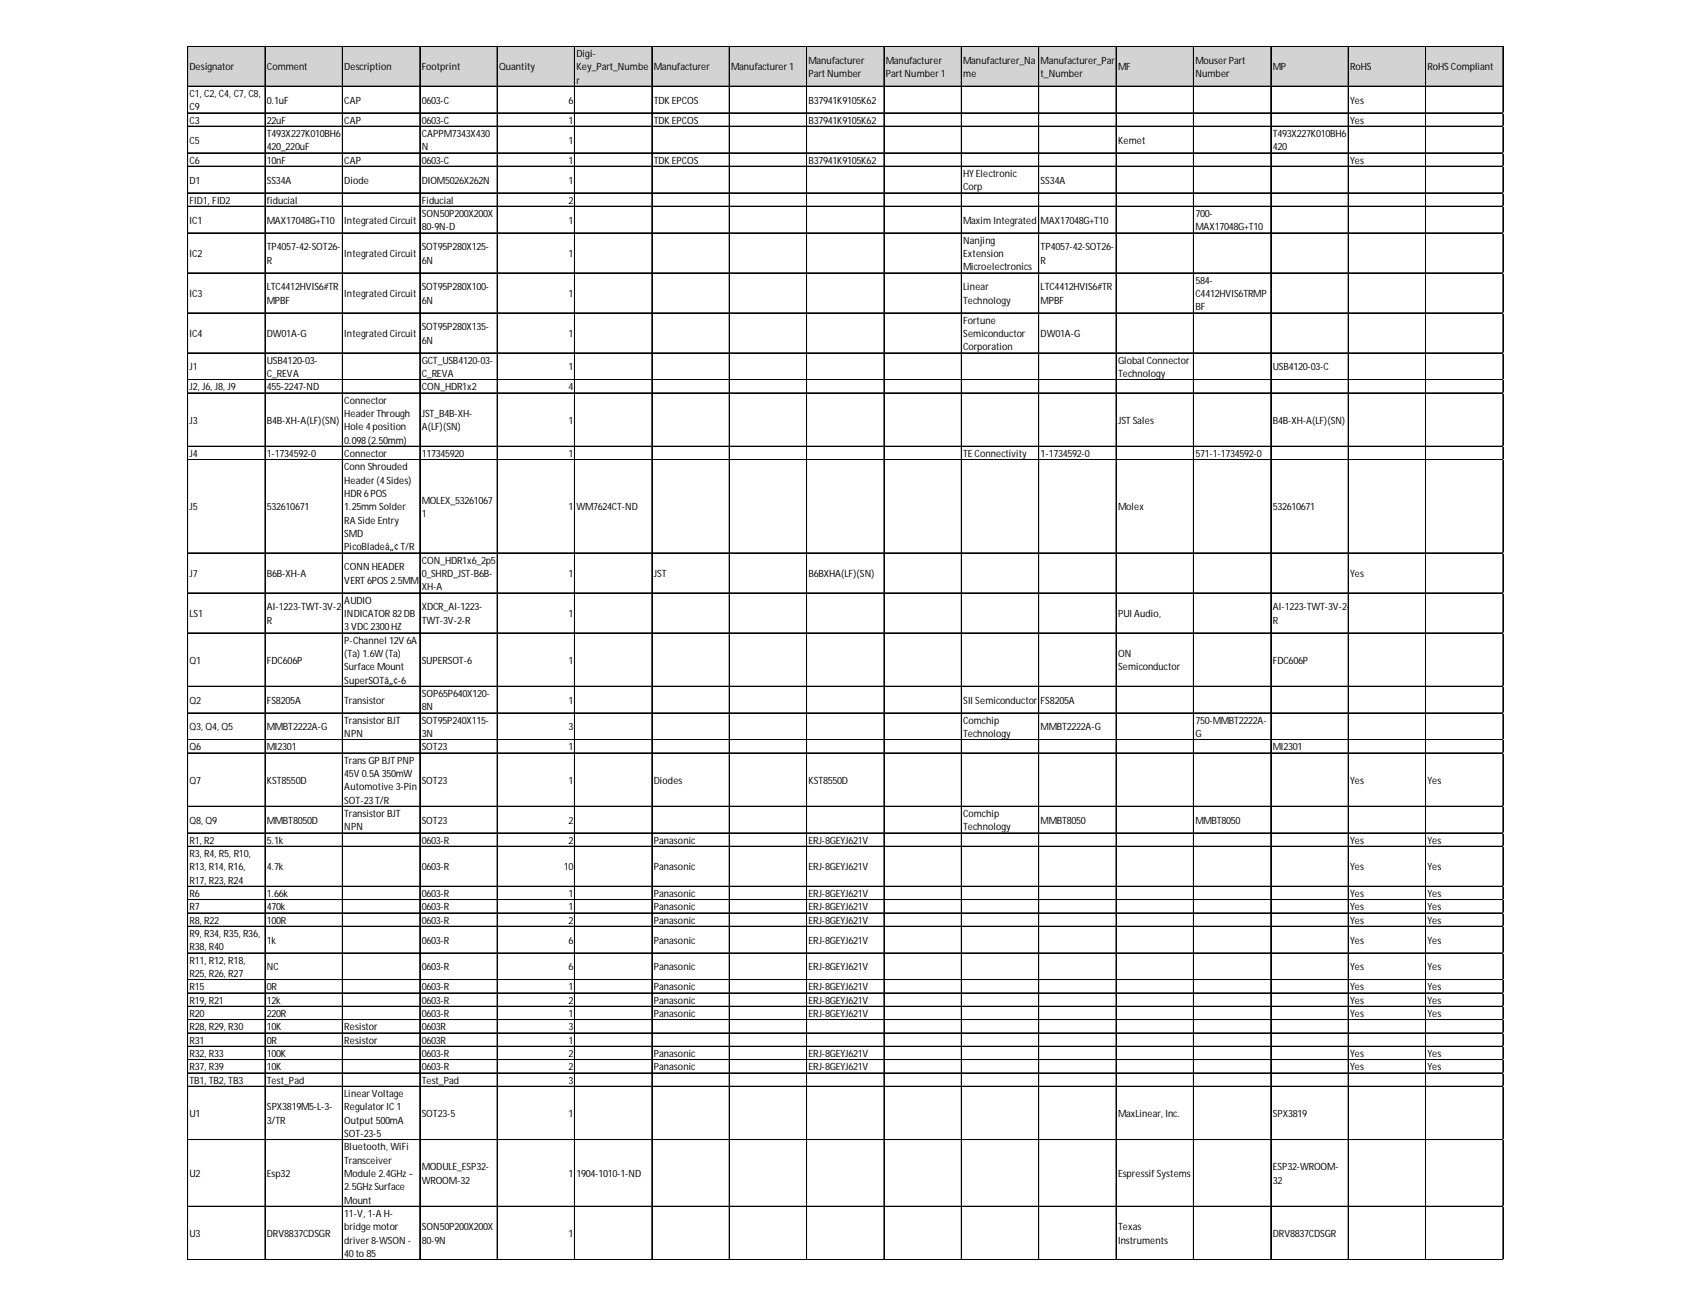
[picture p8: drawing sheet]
<svg xmlns="http://www.w3.org/2000/svg" width="279mm" height="216mm" viewBox="0 0 279 216" stroke-linecap="round" stroke-linejoin="round" font-family="sans-serif">
<defs><g id="words">
<g font-size="1.7">
<text x="31.3" y="11.6">Designator</text>
<text x="44.1" y="11.6">Comment</text>
<text x="56.8" y="11.6">Description</text>
<text x="69.6" y="11.6">Footprint</text>
<text x="82.4" y="11.6">Quantity</text>
<text x="95.1" y="9.4">Digi-</text>
<text x="95.1" y="11.6">Key_Part_Numbe</text>
<text x="107.9" y="11.6">Manufacturer</text>
<text x="120.7" y="11.6">Manufacturer 1</text>
<text x="133.4" y="10.5">Manufacturer</text>
<text x="146.2" y="10.5">Manufacturer</text>
<text x="159" y="10.5">Manufacturer_Na</text>
<text x="171.7" y="10.5">Manufacturer_Par</text>
<text x="184.5" y="11.6">MF</text>
<text x="197.3" y="10.5">Mouser Part</text>
<text x="210" y="11.6">MP</text>
<text x="222.8" y="11.6">RoHS</text>
<text x="235.6" y="11.6">RoHS Compliant</text>
<text x="31.3" y="16">C1, C2, C4, C7, C8,</text>
<text x="44.1" y="17.1">0.1uF</text>
<text x="56.8" y="17.1">CAP</text>
<text x="69.6" y="17.1">0603-C</text>
<text x="93.8" y="17.1">6</text>
<text x="95.1" y="13.8">r</text>
<text x="107.9" y="17.1">TDKEPCOS</text>
<text x="133.4" y="12.7">Part Number</text>
<text x="133.4" y="17.1">B37941K9105K62</text>
<text x="146.2" y="12.7">Part Number 1</text>
<text x="159" y="12.7">me</text>
<text x="171.7" y="12.7">t_Number</text>
<text x="197.3" y="12.7">Number</text>
<text x="222.8" y="17.1">Yes</text>
<text x="31.3" y="18.2">C9</text>
<text x="31.3" y="20.4">C3</text>
<text x="31.3" y="23.7">C5</text>
<text x="44.1" y="20.4">22uF</text>
<text x="44.1" y="22.6">T493X227K010BH6</text>
<text x="56.8" y="20.4">CAP</text>
<text x="69.6" y="20.4">0603-C</text>
<text x="69.6" y="22.6">CAPPM7343X430</text>
<text x="93.8" y="20.4">1</text>
<text x="93.8" y="23.7">1</text>
<text x="107.9" y="20.4">TDKEPCOS</text>
<text x="133.4" y="20.4">B37941K9105K62</text>
<text x="184.5" y="23.7">Kemet</text>
<text x="210" y="22.6">T493X227K010BH6</text>
<text x="222.8" y="20.4">Yes</text>
<text x="31.3" y="27">C6</text>
<text x="44.1" y="24.8">420_220uF</text>
<text x="44.1" y="27">10nF</text>
<text x="56.8" y="27">CAP</text>
<text x="69.6" y="24.8">N</text>
<text x="69.6" y="27">0603-C</text>
<text x="93.8" y="27">1</text>
<text x="107.9" y="27">TDKEPCOS</text>
<text x="133.4" y="27">B37941K9105K62</text>
<text x="159" y="29.2">HY Electronic</text>
<text x="210" y="24.8">420</text>
<text x="222.8" y="27">Yes</text>
<text x="31.3" y="30.3">D1</text>
<text x="31.3" y="33.6">FID1, FID2</text>
<text x="44.1" y="30.3">SS34A</text>
<text x="44.1" y="33.6">fiducial</text>
<text x="56.8" y="30.3">Diode</text>
<text x="69.6" y="30.3">DIOM5026X262N</text>
<text x="69.6" y="33.6">Fiducial</text>
<text x="69.6" y="35.8">SON50P200X200X</text>
<text x="93.8" y="30.3">1</text>
<text x="93.8" y="33.6">2</text>
<text x="159" y="31.4">Corp</text>
<text x="171.7" y="30.3">SS34A</text>
<text x="197.3" y="35.8">700-</text>
<text x="31.3" y="36.9">IC1</text>
<text x="44.1" y="36.9">MAX17048G+T10</text>
<text x="44.1" y="41.3">TP4057-42-SOT26-</text>
<text x="56.8" y="36.9">Integrated Circuit</text>
<text x="69.6" y="38">80-9N-D</text>
<text x="69.6" y="41.3">SOT95P280X125-</text>
<text x="93.8" y="36.9">1</text>
<text x="159" y="36.9">Maxim Integrated</text>
<text x="159" y="40.2">Nanjing</text>
<text x="171.7" y="36.9">MAX17048G+T10</text>
<text x="171.7" y="41.3">TP4057-42-SOT26-</text>
<text x="197.3" y="38">MAX17048G+T10</text>
<text x="31.3" y="42.4">IC2</text>
<text x="44.1" y="43.5">R</text>
<text x="44.1" y="47.9">LTC4412HVIS6#TR</text>
<text x="56.8" y="42.4">Integrated Circuit</text>
<text x="69.6" y="43.5">6N</text>
<text x="69.6" y="47.9">SOT95P280X100-</text>
<text x="93.8" y="42.4">1</text>
<text x="159" y="42.4">Extension</text>
<text x="159" y="44.6">Microelectronics</text>
<text x="159" y="47.9">Linear</text>
<text x="171.7" y="43.5">R</text>
<text x="171.7" y="47.9">LTC4412HVIS6#TR</text>
<text x="197.3" y="46.8">584-</text>
<text x="31.3" y="49">IC3</text>
<text x="44.1" y="50.1">MPBF</text>
<text x="56.8" y="49">Integrated Circuit</text>
<text x="69.6" y="50.1">6N</text>
<text x="93.8" y="49">1</text>
<text x="159" y="50.1">Technology</text>
<text x="159" y="53.4">Fortune</text>
<text x="171.7" y="50.1">MPBF</text>
<text x="197.3" y="49">C4412HVIS6TRMP</text>
<text x="197.3" y="51.2">BF</text>
<text x="31.3" y="55.6">IC4</text>
<text x="44.1" y="55.6">DW01A-G</text>
<text x="56.8" y="55.6">Integrated Circuit</text>
<text x="69.6" y="54.5">SOT95P280X135-</text>
<text x="69.6" y="56.7">6N</text>
<text x="93.8" y="55.6">1</text>
<text x="159" y="55.6">Semiconductor</text>
<text x="159" y="57.8">Corporation</text>
<text x="171.7" y="55.6">DW01A-G</text>
<text x="31.3" y="61.1">J1</text>
<text x="31.3" y="64.4">J2, J6, J8, J9</text>
<text x="44.1" y="60">USB4120-03-</text>
<text x="44.1" y="62.2">C_REVA</text>
<text x="44.1" y="64.4">455-2247-ND</text>
<text x="69.6" y="60">GCT_USB4120-03-</text>
<text x="69.6" y="62.2">C_REVA</text>
<text x="69.6" y="64.4">CON_HDR1x2</text>
<text x="93.8" y="61.1">1</text>
<text x="93.8" y="64.4">4</text>
<text x="184.5" y="60">Global Connector</text>
<text x="184.5" y="62.2">Technology</text>
<text x="210" y="61.1">USB4120-03-C</text>
<text x="31.3" y="69.9">J3</text>
<text x="44.1" y="69.9">B4B-XH-A(LF)(SN)</text>
<text x="56.8" y="66.6">Connector</text>
<text x="56.8" y="68.8">Header Through</text>
<text x="56.8" y="71">Hole 4position</text>
<text x="69.6" y="68.8">JST_B4B-XH-</text>
<text x="69.6" y="71">A(LF)(SN)</text>
<text x="93.8" y="69.9">1</text>
<text x="184.5" y="69.9">JST Sales</text>
<text x="210" y="69.9">B4B-XH-A(LF)(SN)</text>
<text x="31.3" y="75.4">J4</text>
<text x="44.1" y="75.4">1-1734592-0</text>
<text x="56.8" y="73.2">0.098(2.50mm)</text>
<text x="56.8" y="75.4">Connector</text>
<text x="56.8" y="77.6">Conn Shrouded</text>
<text x="69.6" y="75.4">117345920</text>
<text x="93.8" y="75.4">1</text>
<text x="159" y="75.4">TE Connectivity</text>
<text x="171.7" y="75.4">1-1734592-0</text>
<text x="197.3" y="75.4">571-1-1734592-0</text>
<text x="56.8" y="79.8">Header (4Sides)</text>
<text x="56.8" y="82">HDR6POS</text>
<text x="69.6" y="83.1">MOLEX_53261067</text>
<text x="31.3" y="84.2">J5</text>
<text x="44.1" y="84.2">532610671</text>
<text x="56.8" y="84.2">1.25mm Solder</text>
<text x="56.8" y="86.4">RA Side Entry</text>
<text x="56.8" y="88.6">SMD</text>
<text x="69.6" y="85.3">1</text>
<text x="93.8" y="84.2">1</text>
<text x="95.1" y="84.2">WM7624CT-ND</text>
<text x="184.5" y="84.2">Molex</text>
<text x="210" y="84.2">532610671</text>
<text x="31.3" y="95.2">J7</text>
<text x="44.1" y="95.2">B6B-XH-A</text>
<text x="56.8" y="90.8">PicoBladeâ„¢T/R</text>
<text x="56.8" y="94.1">CONN HEADER</text>
<text x="69.6" y="93">CON_HDR1x6_2p5</text>
<text x="69.6" y="95.2">0_SHRD_JST-B6B-</text>
<text x="93.8" y="95.2">1</text>
<text x="107.9" y="95.2">JST</text>
<text x="133.4" y="95.2">B6BXHA(LF)(SN)</text>
<text x="222.8" y="95.2">Yes</text>
<text x="31.3" y="101.8">LS1</text>
<text x="44.1" y="100.7">AI-1223-TWT-3V-2-</text>
<text x="56.8" y="96.3">VERT 6POS 2.5MM</text>
<text x="56.8" y="99.6">AUDIO</text>
<text x="56.8" y="101.8">INDICATOR82DB</text>
<text x="69.6" y="97.4">XH-A</text>
<text x="69.6" y="100.7">XDCR_AI-1223-</text>
<text x="93.8" y="101.8">1</text>
<text x="184.5" y="101.8">PUI Audio,</text>
<text x="210" y="100.7">AI-1223-TWT-3V-2-</text>
<text x="44.1" y="102.9">R</text>
<text x="56.8" y="104">3VDC2300HZ</text>
<text x="56.8" y="106.3">P-Channel 12V 6A</text>
<text x="69.6" y="102.9">TWT-3V-2-R</text>
<text x="210" y="102.9">R</text>
<text x="31.3" y="109.6">Q1</text>
<text x="44.1" y="109.6">FDC606P</text>
<text x="56.8" y="108.5">(Ta) 1.6W(Ta)</text>
<text x="56.8" y="110.7">Surface Mount</text>
<text x="56.8" y="112.9">SuperSOTâ„¢-6</text>
<text x="69.6" y="109.6">SUPERSOT-6</text>
<text x="93.8" y="109.6">1</text>
<text x="184.5" y="108.5">ON</text>
<text x="184.5" y="110.7">Semiconductor</text>
<text x="210" y="109.6">FDC606P</text>
<text x="31.3" y="116.2">Q2</text>
<text x="44.1" y="116.2">FS8205A</text>
<text x="56.8" y="116.2">Transistor</text>
<text x="56.8" y="119.5">Transistor BJT</text>
<text x="69.6" y="115.1">SOP65P640X120-</text>
<text x="69.6" y="117.3">8N</text>
<text x="69.6" y="119.5">SOT95P240X115-</text>
<text x="93.8" y="116.2">1</text>
<text x="159" y="116.2">SII Semiconductor</text>
<text x="159" y="119.5">Comchip</text>
<text x="171.7" y="116.2">FS8205A</text>
<text x="197.3" y="119.5">750-MMBT2222A-</text>
<text x="31.3" y="120.6">Q3, Q4, Q5</text>
<text x="31.3" y="123.9">Q6</text>
<text x="44.1" y="120.6">MMBT2222A-G</text>
<text x="44.1" y="123.9">MI2301</text>
<text x="56.8" y="121.7">NPN</text>
<text x="69.6" y="121.7">3N</text>
<text x="69.6" y="123.9">SOT23</text>
<text x="93.8" y="120.6">3</text>
<text x="93.8" y="123.9">1</text>
<text x="159" y="121.7">Technology</text>
<text x="171.7" y="120.6">MMBT2222A-G</text>
<text x="197.3" y="121.7">G</text>
<text x="210" y="123.9">MI2301</text>
<text x="31.3" y="129.4">Q7</text>
<text x="44.1" y="129.4">KST8550D</text>
<text x="56.8" y="126.1">Trans GP BJT PNP</text>
<text x="56.8" y="128.3">45V 0.5A 350mW</text>
<text x="56.8" y="130.5">Automotive 3-Pin</text>
<text x="69.6" y="129.4">SOT23</text>
<text x="93.8" y="129.4">1</text>
<text x="107.9" y="129.4">Diodes</text>
<text x="133.4" y="129.4">KST8550D</text>
<text x="222.8" y="129.4">Yes</text>
<text x="235.6" y="129.4">Yes</text>
<text x="31.3" y="136">Q8, Q9</text>
<text x="44.1" y="136">MMBT8050D</text>
<text x="56.8" y="132.7">SOT-23T/R</text>
<text x="56.8" y="134.9">Transistor BJT</text>
<text x="56.8" y="137.1">NPN</text>
<text x="69.6" y="136">SOT23</text>
<text x="93.8" y="136">2</text>
<text x="159" y="134.9">Comchip</text>
<text x="159" y="137.1">Technology</text>
<text x="171.7" y="136">MMBT8050</text>
<text x="197.3" y="136">MMBT8050</text>
<text x="31.3" y="139.3">R1, R2</text>
<text x="31.3" y="141.5">R3, R4, R5, R10,</text>
<text x="31.3" y="143.7">R13, R14, R16,</text>
<text x="44.1" y="139.3">5.1k</text>
<text x="44.1" y="143.7">4.7k</text>
<text x="69.6" y="139.3">0603-R</text>
<text x="69.6" y="143.7">0603-R</text>
<text x="93" y="143.7">10</text>
<text x="93.8" y="139.3">2</text>
<text x="107.9" y="139.3">Panasonic</text>
<text x="107.9" y="143.7">Panasonic</text>
<text x="133.4" y="139.3">ERJ-8GEYJ621V</text>
<text x="133.4" y="143.7">ERJ-8GEYJ621V</text>
<text x="222.8" y="139.3">Yes</text>
<text x="222.8" y="143.7">Yes</text>
<text x="235.6" y="139.3">Yes</text>
<text x="235.6" y="143.7">Yes</text>
<text x="31.3" y="145.9">R17, R23, R24</text>
<text x="31.3" y="148.1">R6</text>
<text x="44.1" y="148.1">1.66k</text>
<text x="69.6" y="148.1">0603-R</text>
<text x="93.8" y="148.1">1</text>
<text x="107.9" y="148.1">Panasonic</text>
<text x="133.4" y="148.1">ERJ-8GEYJ621V</text>
<text x="222.8" y="148.1">Yes</text>
<text x="235.6" y="148.1">Yes</text>
<text x="31.3" y="150.3">R7</text>
<text x="31.3" y="152.5">R8, R22</text>
<text x="31.3" y="154.7">R9, R34, R35, R36,</text>
<text x="44.1" y="150.3">470k</text>
<text x="44.1" y="152.5">100R</text>
<text x="44.1" y="155.8">1k</text>
<text x="69.6" y="150.3">0603-R</text>
<text x="69.6" y="152.5">0603-R</text>
<text x="69.6" y="155.8">0603-R</text>
<text x="93.8" y="150.3">1</text>
<text x="93.8" y="152.5">2</text>
<text x="93.8" y="155.8">6</text>
<text x="107.9" y="150.3">Panasonic</text>
<text x="107.9" y="152.5">Panasonic</text>
<text x="107.9" y="155.8">Panasonic</text>
<text x="133.4" y="150.3">ERJ-8GEYJ621V</text>
<text x="133.4" y="152.5">ERJ-8GEYJ621V</text>
<text x="133.4" y="155.8">ERJ-8GEYJ621V</text>
<text x="222.8" y="150.3">Yes</text>
<text x="222.8" y="152.5">Yes</text>
<text x="222.8" y="155.8">Yes</text>
<text x="235.6" y="150.3">Yes</text>
<text x="235.6" y="152.5">Yes</text>
<text x="235.6" y="155.8">Yes</text>
<text x="31.3" y="156.9">R38, R40</text>
<text x="31.3" y="159.1">R11, R12, R18,</text>
<text x="31.3" y="161.3">R25, R26, R27</text>
<text x="44.1" y="160.2">NC</text>
<text x="69.6" y="160.2">0603-R</text>
<text x="93.8" y="160.2">6</text>
<text x="107.9" y="160.2">Panasonic</text>
<text x="133.4" y="160.2">ERJ-8GEYJ621V</text>
<text x="222.8" y="160.2">Yes</text>
<text x="235.6" y="160.2">Yes</text>
<text x="31.3" y="163.5">R15</text>
<text x="31.3" y="165.7">R19, R21</text>
<text x="31.3" y="167.9">R20</text>
<text x="44.1" y="163.5">0R</text>
<text x="44.1" y="165.7">12k</text>
<text x="44.1" y="167.9">220R</text>
<text x="69.6" y="163.5">0603-R</text>
<text x="69.6" y="165.7">0603-R</text>
<text x="69.6" y="167.9">0603-R</text>
<text x="93.8" y="163.5">1</text>
<text x="93.8" y="165.7">2</text>
<text x="93.8" y="167.9">1</text>
<text x="107.9" y="163.5">Panasonic</text>
<text x="107.9" y="165.7">Panasonic</text>
<text x="107.9" y="167.9">Panasonic</text>
<text x="133.4" y="163.5">ERJ-8GEYJ621V</text>
<text x="133.4" y="165.7">ERJ-8GEYJ621V</text>
<text x="133.4" y="167.9">ERJ-8GEYJ621V</text>
<text x="222.8" y="163.5">Yes</text>
<text x="222.8" y="165.7">Yes</text>
<text x="222.8" y="167.9">Yes</text>
<text x="235.6" y="163.5">Yes</text>
<text x="235.6" y="165.7">Yes</text>
<text x="235.6" y="167.9">Yes</text>
<text x="31.3" y="170.1">R28, R29, R30</text>
<text x="31.3" y="172.3">R31</text>
<text x="44.1" y="170.1">10K</text>
<text x="44.1" y="172.3">0R</text>
<text x="56.8" y="170.1">Resistor</text>
<text x="56.8" y="172.3">Resistor</text>
<text x="69.6" y="170.1">0603R</text>
<text x="69.6" y="172.3">0603R</text>
<text x="93.8" y="170.1">3</text>
<text x="93.8" y="172.3">1</text>
<text x="31.3" y="174.5">R32, R33</text>
<text x="31.3" y="176.7">R37, R39</text>
<text x="31.3" y="178.9">TB1, TB2, TB3</text>
<text x="44.1" y="174.5">100K</text>
<text x="44.1" y="176.7">10K</text>
<text x="44.1" y="178.9">Test_Pad</text>
<text x="69.6" y="174.5">0603-R</text>
<text x="69.6" y="176.7">0603-R</text>
<text x="69.6" y="178.9">Test_Pad</text>
<text x="93.8" y="174.5">2</text>
<text x="93.8" y="176.7">2</text>
<text x="93.8" y="178.9">3</text>
<text x="107.9" y="174.5">Panasonic</text>
<text x="107.9" y="176.7">Panasonic</text>
<text x="133.4" y="174.5">ERJ-8GEYJ621V</text>
<text x="133.4" y="176.7">ERJ-8GEYJ621V</text>
<text x="222.8" y="174.5">Yes</text>
<text x="222.8" y="176.7">Yes</text>
<text x="235.6" y="174.5">Yes</text>
<text x="235.6" y="176.7">Yes</text>
<text x="31.3" y="184.4">U1</text>
<text x="44.1" y="183.3">SPX3819M5-L-3-</text>
<text x="44.1" y="185.5">3/TR</text>
<text x="56.8" y="181.1">Linear Voltage</text>
<text x="56.8" y="183.3">Regulator IC1</text>
<text x="56.8" y="185.5">Output 500mA</text>
<text x="69.6" y="184.4">SOT23-5</text>
<text x="93.8" y="184.4">1</text>
<text x="184.5" y="184.4">MaxLinear, Inc.</text>
<text x="210" y="184.4">SPX3819</text>
<text x="56.8" y="187.7">SOT-23-5</text>
<text x="56.8" y="189.9">Bluetooth, WiFi</text>
<text x="31.3" y="194.3">U2</text>
<text x="44.1" y="194.3">Esp32</text>
<text x="56.8" y="192.1">Transceiver</text>
<text x="56.8" y="194.3">Module 2.4GHz ~</text>
<text x="56.8" y="196.5">2.5GHz Surface</text>
<text x="69.6" y="193.2">MODULE_ESP32-</text>
<text x="69.6" y="195.4">WROOM-32</text>
<text x="93.8" y="194.3">1</text>
<text x="95.1" y="194.3">1904-1010-1-ND</text>
<text x="184.5" y="194.3">Espressif Systems</text>
<text x="210" y="193.2">ESP32-WROOM-</text>
<text x="210" y="195.4">32</text>
<text x="56.8" y="198.7">Mount</text>
<text x="56.8" y="200.9">11-V, 1-A H-</text>
<text x="56.8" y="203.1">bridge motor</text>
<text x="69.6" y="203.1">SON50P200X200X</text>
<text x="184.5" y="203.1">Texas</text>
<text x="31.3" y="204.2">U3</text>
<text x="44.1" y="204.2">DRV8837CDSGR</text>
<text x="56.8" y="205.3">driver 8-WSON -</text>
<text x="56.8" y="207.5">40to 85</text>
<text x="69.6" y="205.3">80-9N</text>
<text x="93.8" y="204.2">1</text>
<text x="184.5" y="205.3">Instruments</text>
<text x="210" y="204.2">DRV8837CDSGR</text>
</g>
</g></defs>
<path d="M31 7.7h217.2v6.6h-217.2z" fill="#d3d3d3"/>
<g fill="none" stroke="#000" stroke-width=".17">
<path d="M31 7.6v200.3M31.1 7.6h217M31.1 7.7h217M31.1 14.2h217M31.1 14.3h217M31.1 18.6h217M31.1 18.7h217M43.7 7.7v200.2M43.8 7.7v200.2M56.5 7.7v200.2M69.3 7.7v200.2M82 7.7v200.2"/>
<path d="M82.1 7.7v200.2M94.8 7.7v200.2M94.9 7.7v200.2M107.6 7.7v200.2M120.3 7.7v200.2M120.4 7.7v200.2M133.1 7.7v200.2M133.2 7.7v200.2M145.9 7.7v200.2M158.6 7.7v200.2M158.7 7.7v200.2M171.4 7.7v200.2"/>
<path d="M171.5 7.7v200.2M184.2 7.7v200.2M197 7.7v200.2M209.7 7.7v200.2M209.8 7.7v200.2M222.5 7.7v200.2M235.3 7.7v200.2M248 7.7v200.2M248.1 7.7v200.2M31.1 20.8h217M31.1 20.9h217M31.1 25.2h217"/>
<path d="M31.1 25.3h217M31.1 27.4h217M31.1 27.5h217M31.1 31.8h217M31.1 31.9h217M31.1 34h217M31.1 34.1h217M31.1 38.4h217M31.1 38.5h217M31.1 45h217M31.1 45.1h217M31.1 51.6h217"/>
<path d="M31.1 51.7h217M31.1 58.2h217M31.1 58.3h217M31.1 62.6h217M31.1 62.7h217M31.1 64.8h217M31.1 64.9h217M31.1 73.6h217M31.1 73.7h217M31.1 75.8h217M31.1 75.9h217M31.1 91.3h217"/>
<path d="M31.1 97.9h217M31.1 104.5h217M31.1 113.3h217M31.1 117.7h217M31.1 122.1h217M31.1 124.3h217M31.1 133.1h217M31.1 137.5h217M31.1 139.7h217M31.1 146.3h217M31.1 148.5h217M31.1 150.7h217"/>
<path d="M31.1 152.9h217M31.1 157.3h217M31.1 161.7h217M31.1 163.9h217M31.1 166.1h217M31.1 168.3h217M31.1 170.5h217M31.1 172.7h217M31.1 174.9h217M31.1 177.1h217M31.1 179.3h217M31.1 188.1h217"/>
<path d="M31.1 188.2h217M31.1 199.1h217M31.1 199.2h217M248.1 207.9h-217"/>
</g>
<path d="M248.1 18.6h.1" fill="none" stroke="#d4d4d4" stroke-width=".17"/>
<path d="M248.1 18.6l.1 .1z" fill="#d4d4d4"/>
<path d="M248.1 20.8h.1" fill="none" stroke="#d4d4d4" stroke-width=".17"/>
<path d="M248.1 20.8l.1 .1z" fill="#d4d4d4"/>
<path d="M248.1 25.2h.1" fill="none" stroke="#d4d4d4" stroke-width=".17"/>
<path d="M248.1 25.2l.1 .1z" fill="#d4d4d4"/>
<path d="M248.1 27.4h.1" fill="none" stroke="#d4d4d4" stroke-width=".17"/>
<path d="M248.1 27.4l.1 .1z" fill="#d4d4d4"/>
<path d="M248.1 31.8h.1" fill="none" stroke="#d4d4d4" stroke-width=".17"/>
<path d="M248.1 31.8l.1 .1z" fill="#d4d4d4"/>
<path d="M248.1 34h.1" fill="none" stroke="#d4d4d4" stroke-width=".17"/>
<path d="M248.1 34l.1 .1z" fill="#d4d4d4"/>
<path d="M248.1 38.4h.1" fill="none" stroke="#d4d4d4" stroke-width=".17"/>
<path d="M248.1 38.4l.1 .1z" fill="#d4d4d4"/>
<path d="M248.1 45h.1" fill="none" stroke="#d4d4d4" stroke-width=".17"/>
<path d="M248.1 45l.1 .1z" fill="#d4d4d4"/>
<path d="M248.1 51.6h.1" fill="none" stroke="#d4d4d4" stroke-width=".17"/>
<path d="M248.1 51.6l.1 .1z" fill="#d4d4d4"/>
<path d="M248.1 58.2h.1" fill="none" stroke="#d4d4d4" stroke-width=".17"/>
<path d="M248.1 58.2l.1 .1z" fill="#d4d4d4"/>
<path d="M248.1 62.6h.1" fill="none" stroke="#d4d4d4" stroke-width=".17"/>
<path d="M248.1 62.6l.1 .2z" fill="#d4d4d4"/>
<path d="M248.1 64.8h.1" fill="none" stroke="#d4d4d4" stroke-width=".17"/>
<path d="M248.1 64.8l.1 .2z" fill="#d4d4d4"/>
<path d="M248.1 73.6h.1" fill="none" stroke="#d4d4d4" stroke-width=".17"/>
<path d="M248.1 73.6l.1 .2z" fill="#d4d4d4"/>
<path d="M248.1 75.8h.1" fill="none" stroke="#d4d4d4" stroke-width=".17"/>
<path d="M248.1 75.8l.1 .2z" fill="#d4d4d4"/>
<path d="M248.1 91.3h.1" fill="none" stroke="#d4d4d4" stroke-width=".17"/>
<path d="M248.1 91.3l.1 .1z" fill="#d4d4d4"/>
<path d="M248.1 97.9h.1" fill="none" stroke="#d4d4d4" stroke-width=".17"/>
<path d="M248.1 97.9l.1 .1z" fill="#d4d4d4"/>
<path d="M248.1 104.5h.1" fill="none" stroke="#d4d4d4" stroke-width=".17"/>
<path d="M248.1 104.5l.1 .1z" fill="#d4d4d4"/>
<path d="M248.1 113.3h.1" fill="none" stroke="#d4d4d4" stroke-width=".17"/>
<path d="M248.1 113.3l.1 .1z" fill="#d4d4d4"/>
<path d="M248.1 117.7h.1" fill="none" stroke="#d4d4d4" stroke-width=".17"/>
<path d="M248.1 117.7l.1 .1z" fill="#d4d4d4"/>
<path d="M248.1 122.1h.1" fill="none" stroke="#d4d4d4" stroke-width=".17"/>
<path d="M248.1 122.1l.1 .1z" fill="#d4d4d4"/>
<path d="M248.1 124.3h.1" fill="none" stroke="#d4d4d4" stroke-width=".17"/>
<path d="M248.1 124.3l.1 .1z" fill="#d4d4d4"/>
<path d="M248.1 133.1h.1" fill="none" stroke="#d4d4d4" stroke-width=".17"/>
<path d="M248.1 133.1l.1 .1z" fill="#d4d4d4"/>
<path d="M248.1 137.5h.1" fill="none" stroke="#d4d4d4" stroke-width=".17"/>
<path d="M248.1 137.5l.1 .1z" fill="#d4d4d4"/>
<path d="M248.1 139.7h.1" fill="none" stroke="#d4d4d4" stroke-width=".17"/>
<path d="M248.1 139.7l.1 .1z" fill="#d4d4d4"/>
<path d="M248.1 146.3h.1" fill="none" stroke="#d4d4d4" stroke-width=".17"/>
<path d="M248.1 146.3l.1 .1z" fill="#d4d4d4"/>
<path d="M248.1 148.5h.1" fill="none" stroke="#d4d4d4" stroke-width=".17"/>
<path d="M248.1 148.5l.1 .1z" fill="#d4d4d4"/>
<path d="M248.1 150.7h.1" fill="none" stroke="#d4d4d4" stroke-width=".17"/>
<path d="M248.1 150.7l.1 .1z" fill="#d4d4d4"/>
<path d="M248.1 152.9h.1" fill="none" stroke="#d4d4d4" stroke-width=".17"/>
<path d="M248.1 152.9l.1 .1z" fill="#d4d4d4"/>
<path d="M248.1 157.3h.1" fill="none" stroke="#d4d4d4" stroke-width=".17"/>
<path d="M248.1 157.3l.1 .1z" fill="#d4d4d4"/>
<path d="M248.1 161.7h.1" fill="none" stroke="#d4d4d4" stroke-width=".17"/>
<path d="M248.1 161.7l.1 .1z" fill="#d4d4d4"/>
<path d="M248.1 163.9h.1" fill="none" stroke="#d4d4d4" stroke-width=".17"/>
<path d="M248.1 163.9l.1 .1z" fill="#d4d4d4"/>
<path d="M248.1 166.1h.1" fill="none" stroke="#d4d4d4" stroke-width=".17"/>
<path d="M248.1 166.1l.1 .1z" fill="#d4d4d4"/>
<path d="M248.1 168.3h.1" fill="none" stroke="#d4d4d4" stroke-width=".17"/>
<path d="M248.1 168.3l.1 .1z" fill="#d4d4d4"/>
<path d="M248.1 170.5h.1" fill="none" stroke="#d4d4d4" stroke-width=".17"/>
<path d="M248.1 170.5l.1 .1z" fill="#d4d4d4"/>
<path d="M248.1 172.7h.1" fill="none" stroke="#d4d4d4" stroke-width=".17"/>
<path d="M248.1 172.7l.1 .1z" fill="#d4d4d4"/>
<path d="M248.1 174.9h.1" fill="none" stroke="#d4d4d4" stroke-width=".17"/>
<path d="M248.1 174.9l.1 .1z" fill="#d4d4d4"/>
<path d="M248.1 177.1h.1" fill="none" stroke="#d4d4d4" stroke-width=".17"/>
<path d="M248.1 177.1l.1 .1z" fill="#d4d4d4"/>
<path d="M248.1 179.3h.1" fill="none" stroke="#d4d4d4" stroke-width=".17"/>
<path d="M248.1 179.3l.1 .1z" fill="#d4d4d4"/>
<path d="M248.1 188.1h.1" fill="none" stroke="#d4d4d4" stroke-width=".17"/>
<path d="M248.1 188.1l.1 .1z" fill="#d4d4d4"/>
<path d="M248.1 199.1h.1" fill="none" stroke="#d4d4d4" stroke-width=".17"/>
<path d="M248.1 199.1l.1 .1z" fill="#d4d4d4"/>
<path d="M248.1 207.9h.1" fill="none" stroke="#d4d4d4" stroke-width=".17"/>
<use href="#words"/>
</svg>
